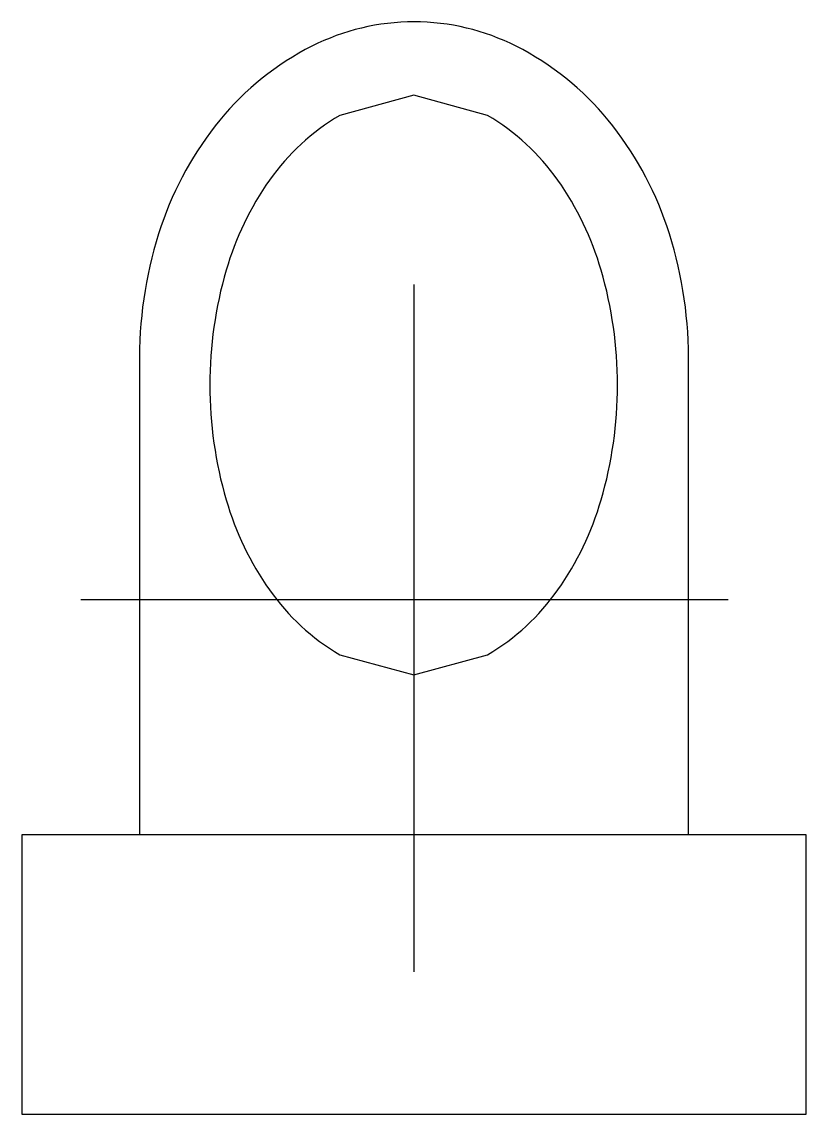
# Model space of a CAD drawing. Extents: x 0 to 0.55, y 0 to 0.766.
import ezdxf

# ---------------------------------------------------------------- set-up
doc = ezdxf.new("R2010")
doc.units = 0
doc.header["$MEASUREMENT"] = 0
doc.layers.get('0').update_dxf_attribs({"linetype": 'CONTINUOUS'})

msp = doc.modelspace()

# ---------------------------------------------------------------- linework, layer by layer
at = {"color": 15}
for p, q in [((0.27491, 0.09982), (0.27491, 0.58166)), ((0.49518, 0.36061), (0.04134, 0.36061))]:
    msp.add_line(p, q, dxfattribs=at)
msp.add_lwpolyline([(0.4673, 0.1958), (0.4673, 0.5308, 0.081918), (0.45214, 0.62272, 0.090015), (0.41095, 0.69697, 0.10447), (0.34651, 0.74871, 0.117637), (0.27491, 0.7658, 0.117637), (0.20331, 0.74871, 0.10447), (0.13887, 0.69697, 0.090015), (0.09768, 0.62272, 0.081918), (0.08252, 0.5308), (0.08252, 0.1958)], format="xyb")
msp.add_lwpolyline([(0.27468, 0.71433), (0.22282, 0.7002, 0.106802), (0.17363, 0.65483, 0.082559), (0.14326, 0.59168, 0.070995), (0.13177, 0.51116, 0.070995), (0.14326, 0.43064, 0.082559), (0.17363, 0.3675, 0.106802), (0.22282, 0.32213), (0.27468, 0.30799), (0.32653, 0.32213, 0.106802), (0.37573, 0.3675, 0.082559), (0.40609, 0.43064, 0.070995), (0.41758, 0.51116, 0.070995), (0.40609, 0.59168, 0.082559), (0.37573, 0.65483, 0.106802), (0.32653, 0.7002)], format="xyb", close=True)
msp.add_lwpolyline([(0.27491, 0.1958), (0, 0.1958), (0, 0), (0.27491, 0), (0.54982, 0), (0.54982, 0.1958)], close=True)

doc.saveas('drawing.dxf')
